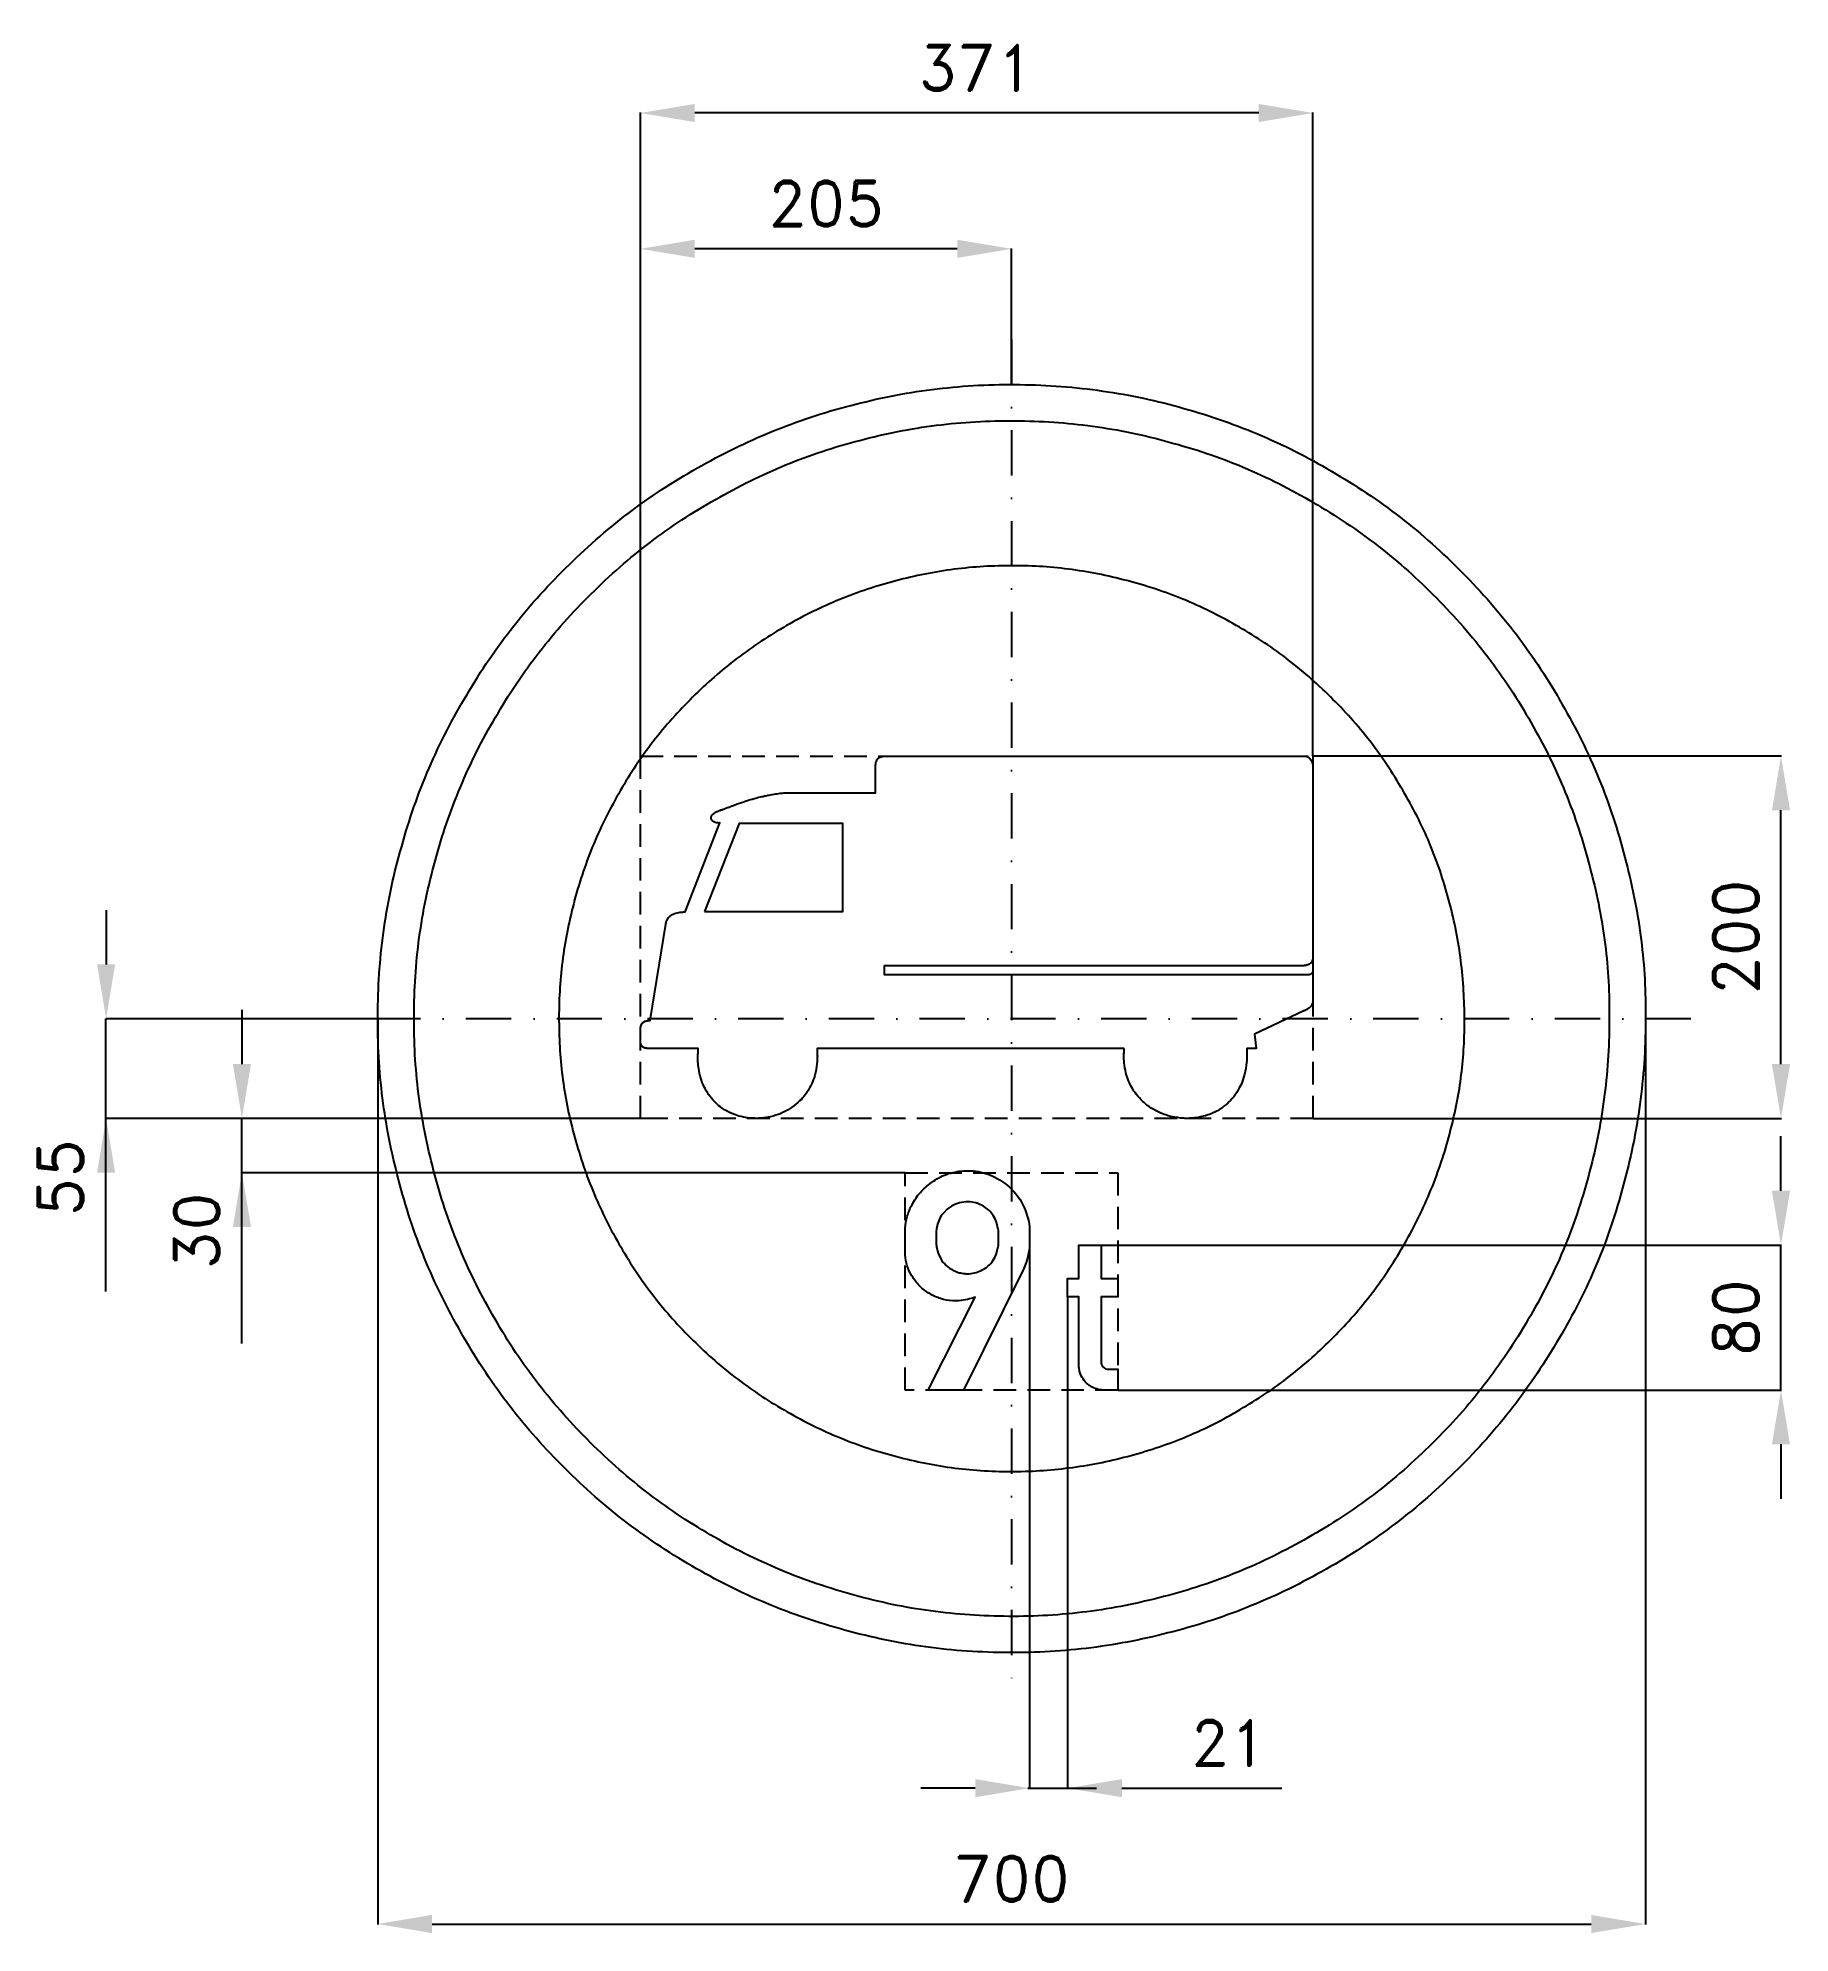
# Model space of a CAD drawing. Header units: millimetres. Extents: x -538 to 430, y -505 to 542.
import ezdxf

# ---------------------------------------------------------------- set-up
doc = ezdxf.new("R2010")
doc.units = ezdxf.units.MM
doc.header["$LTSCALE"] = 5
doc.linetypes.add('ČERCHOVANÁX2', pattern=[2, 1, -0.5, 0, -0.5])
doc.linetypes.add('ČÁRKOVANÁX2', pattern=[1.5, 1, -0.5])
doc.layers.add('Kóty', color=2, linetype='Continuous')
doc.layers.add('Značka', color=7, linetype='Continuous')
doc.styles.get("Standard").update_dxf_attribs({"font": 'romand.shx', "height": 25})
doc.dimstyles.get("Standard").update_dxf_attribs({"dimtxt": 25, "dimasz": 30, "dimexe": 0.18, "dimexo": 0.0625, "dimgap": 12.5, "dimtad": 1, "dimdec": 0, "dimzin": 0, "dimdsep": 46, "dimtxsty": 'Standard', "dimcen": 0.09, "dimadec": 0, "dimazin": 0, "dimtfac": 1, "dimtdec": 0, "dimtofl": 0, "dimtmove": 0, "dimatfit": 3, "dimfxl": 1, "dimtolj": 1, "dimtzin": 0, "dimarcsym": 0})

msp = doc.modelspace()

# ---------------------------------------------------------------- texts
at = {"layer": 'Kóty', "char_height": 25, "attachment_point": 5, "rotation": 90}
for s, insert in [('\\A1;55', (-525.2, -87.7)), ('\\A1;30', (-450, -117.1))]:
    msp.add_mtext(s, dxfattribs=dict(at, insert=insert))

# ---------------------------------------------------------------- blocks, each defined once
blk = doc.blocks.new('*D1')
at = {"layer": 'Defpoints', "color": 0, "transparency": 16777216}
for p in [(-350, 0), (350, -1), (350, -499.8)]:
    blk.add_point(p, dxfattribs=at)
at = {"layer": 'Kóty', "color": 0, "lineweight": -2, "transparency": 16777216}
for p, q in [((-350, -0.1), (-350, -500)), ((350, -1.1), (350, -500)), ((-320, -499.8), (320, -499.8))]:
    blk.add_line(p, q, dxfattribs=at)
at = {"layer": 'Kóty', "color": 0, "transparency": 16777216}
for points in [[(-320, -494.8), (-320, -504.8), (-350, -499.8)], [(320, -494.8), (320, -504.8), (350, -499.8)]]:
    blk.add_solid(points, dxfattribs=at)
at = {"layer": 'Kóty', "color": 0, "transparency": 16777216, "insert": (0, -474.8), "char_height": 25, "attachment_point": 5}
blk.add_mtext('\\A1;700', dxfattribs=at)
blk = doc.blocks.new('*D3')
at = {"layer": 'Defpoints', "color": 0, "transparency": 16777216}
for p in [(-205, 425.1), (0, 350.1), (-205, 145)]:
    blk.add_point(p, dxfattribs=at)
at = {"layer": 'Kóty', "color": 0, "lineweight": -2, "transparency": 16777216}
for p, q in [((-205, 145.1), (-205, 425.3)), ((-30, 425.1), (-175, 425.1)), ((0, 350.2), (0, 425.3))]:
    blk.add_line(p, q, dxfattribs=at)
at = {"layer": 'Kóty', "color": 0, "transparency": 16777216}
for points in [[(-175, 430.1), (-175, 420.1), (-205, 425.1)], [(-30, 430.1), (-30, 420.1), (0, 425.1)]]:
    blk.add_solid(points, dxfattribs=at)
at = {"layer": 'Kóty', "color": 0, "transparency": 16777216, "insert": (-102.5, 450.1), "char_height": 25, "attachment_point": 5}
blk.add_mtext('\\A1;205', dxfattribs=at)
blk = doc.blocks.new('*D4')
at = {"layer": 'Defpoints', "color": 0, "transparency": 16777216}
for p in [(-205, 500.1), (-205, 145), (166.4, 145)]:
    blk.add_point(p, dxfattribs=at)
at = {"layer": 'Kóty', "color": 0, "lineweight": -2, "transparency": 16777216}
for p, q in [((-205, 145.1), (-205, 500.3)), ((136.4, 500.1), (-175, 500.1)), ((166.4, 145.1), (166.4, 500.3))]:
    blk.add_line(p, q, dxfattribs=at)
at = {"layer": 'Kóty', "color": 0, "transparency": 16777216}
for points in [[(-175, 505.1), (-175, 495.1), (-205, 500.1)], [(136.4, 505.1), (136.4, 495.1), (166.4, 500.1)]]:
    blk.add_solid(points, dxfattribs=at)
at = {"layer": 'Kóty', "color": 0, "transparency": 16777216, "insert": (-19.3, 525.1), "char_height": 25, "attachment_point": 5}
blk.add_mtext('\\A1;371', dxfattribs=at)
blk = doc.blocks.new('*D5')
at = {"layer": 'Defpoints', "color": 0, "transparency": 16777216}
for p in [(166.4, 145.1), (424.8, 145.1), (166.4, -55)]:
    blk.add_point(p, dxfattribs=at)
at = {"layer": 'Kóty', "color": 0, "lineweight": -2, "transparency": 16777216}
for p, q in [((166.5, 145.1), (425, 145.1)), ((424.8, -25), (424.8, 115.1)), ((166.5, -55), (425, -55))]:
    blk.add_line(p, q, dxfattribs=at)
at = {"layer": 'Kóty', "color": 0, "transparency": 16777216}
for points in [[(419.8, 115.1), (429.8, 115.1), (424.8, 145.1)], [(419.8, -25), (429.8, -25), (424.8, -55)]]:
    blk.add_solid(points, dxfattribs=at)
at = {"layer": 'Kóty', "color": 0, "transparency": 16777216, "insert": (399.8, 45), "char_height": 25, "attachment_point": 5, "rotation": 90}
blk.add_mtext('\\A1;200', dxfattribs=at)
blk = doc.blocks.new('*D6')
at = {"layer": 'Defpoints', "color": 0, "transparency": 16777216}
for p in [(9.9, -121.5), (30.9, -153.5), (30.9, -424.8)]:
    blk.add_point(p, dxfattribs=at)
at = {"layer": 'Kóty', "color": 0, "lineweight": -2, "transparency": 16777216}
for p, q in [((9.9, -121.5), (9.9, -425)), ((30.9, -153.5), (30.9, -425)), ((-20.1, -424.8), (-50.1, -424.8)), ((60.9, -424.8), (149.2, -424.8))]:
    blk.add_line(p, q, dxfattribs=at)
at = {"layer": 'Kóty', "color": 0, "transparency": 16777216}
for points in [[(-20.1, -419.8), (-20.1, -429.8), (9.9, -424.8)], [(60.9, -419.8), (60.9, -429.8), (30.9, -424.8)]]:
    blk.add_solid(points, dxfattribs=at)
at = {"layer": 'Kóty', "color": 0, "transparency": 16777216, "insert": (120.1, -399.8), "char_height": 25, "attachment_point": 5}
blk.add_mtext('\\A1;21', dxfattribs=at)
blk = doc.blocks.new('*D7')
at = {"layer": 'Defpoints', "color": 0, "transparency": 16777216}
for p in [(49.4, -125), (424.8, -125), (58.7, -205)]:
    blk.add_point(p, dxfattribs=at)
at = {"layer": 'Kóty', "color": 0, "lineweight": -2, "transparency": 16777216}
for p, q in [((424.8, -95), (424.8, -65)), ((49.4, -125), (425, -125)), ((58.8, -205), (425, -205)), ((424.8, -235), (424.8, -265))]:
    blk.add_line(p, q, dxfattribs=at)
at = {"layer": 'Kóty', "color": 0, "transparency": 16777216}
for points in [[(419.8, -95), (429.8, -95), (424.8, -125)], [(419.8, -235), (429.8, -235), (424.8, -205)]]:
    blk.add_solid(points, dxfattribs=at)
at = {"layer": 'Kóty', "color": 0, "transparency": 16777216, "insert": (399.8, -165), "char_height": 25, "attachment_point": 5, "rotation": 90}
blk.add_mtext('\\A1;80', dxfattribs=at)

# ---------------------------------------------------------------- dimensions: what is measured, and where the dimension line sits
at = {"layer": 'Kóty'}
for base, p1, p2, picture, middle in [((-205, 500.1), (166.4, 145), (-205, 145), '*D4', (-19.3, 525.1)), ((-205, 425.1), (0, 350.1), (-205, 145), '*D3', (-102.5, 450.1)), ((350, -499.8), (-350, 0), (350, -1), '*D1', (0, -474.8)), ((30.9, -424.8), (9.9, -121.5), (30.9, -153.5), '*D6', (120.1, -399.8))]:
    dim = msp.add_linear_dim(base=base, p1=p1, p2=p2, dimstyle='Standard', dxfattribs=at)
    dim.commit()
    dim.dimension.update_dxf_attribs({"geometry": picture, "text_midpoint": middle})
for base, p1, p2, picture, middle in [((424.8, 145.1), (166.4, -55), (166.4, 145.1), '*D5', (399.8, 45)), ((424.8, -125), (58.7, -205), (49.4, -125), '*D7', (399.8, -165))]:
    dim = msp.add_linear_dim(base=base, p1=p1, p2=p2, angle=90, dimstyle='Standard', dxfattribs=at)
    dim.commit()
    dim.dimension.update_dxf_attribs({"geometry": picture, "text_midpoint": middle})

# ---------------------------------------------------------------- linework, layer by layer
at = {"layer": 'Kóty'}
for p, q in [((-500, 60), (-500, 30)), ((-350, 0), (-500.2, 0)), ((-425, 5), (-425, -25)), ((-200, -55), (-500.2, -55)), ((-500.2, -150.5), (-500.2, -55)), ((424.8, -94.9), (424.8, -64.9)), ((-58.7, -85), (-425.2, -85)), ((-425, -179.3), (-425, -85)), ((424.8, -234.9), (424.8, -264.9)), ((8.9, -424.8), (46.8, -424.8))]:
    msp.add_line(p, q, dxfattribs=at)
for points in [[(-500.2, -55), (-500.2, 0)], [(-425, -85), (-425, -55)], [(424.8, -204.9), (424.8, -124.9)]]:
    msp.add_lwpolyline(points, dxfattribs=at)
for points in [[(-505, 30), (-495, 30), (-500, 0)], [(-430, -25), (-420, -25), (-425, -55)], [(-505, -85), (-495, -85), (-500, -55)], [(-430, -115), (-420, -115), (-425, -85)]]:
    msp.add_solid(points, dxfattribs=at)
at = {"layer": 'Značka', "color": 6, "linetype": 'ČERCHOVANÁX2', "lineweight": 25, "ltscale": 5}
for p, q in [((0, 375), (0, -375)), ((375, 0), (-375, 0))]:
    msp.add_line(p, q, dxfattribs=at)
at = {"layer": 'Značka', "color": 5}
for points in [[(350, 0.1), (350, -2.2), (350, -4.5, -0.032168), (346.5, -50.1, -0.035723), (336.9, -94.9, -0.036667), (321.9, -138.1, -0.034754), (300.8, -178.8, -0.034039), (275, -216.7, -0.034453), (244.3, -250.6, -0.03456), (209.6, -280.4, -0.034426), (171.1, -305.3, -0.034389), (129.8, -325.1, -0.034418), (86.2, -339.1, -0.034424), (41.2, -347.6, -0.034417), (-4.5, -349.9, -0.034416), (-50.2, -346.4, -0.034417), (-95, -336.7, -0.034417), (-138.2, -321.6, -0.034417), (-178.9, -300.7, -0.034417), (-216.7, -274.9, -0.034417), (-250.7, -244.1, -0.034417), (-280.5, -209.4, -0.034417), (-305.3, -170.9, -0.034417), (-325.2, -129.6, -0.034417), (-339.2, -86, -0.034417), (-347.7, -41, -0.034417), (-349.9, 4.7, -0.034417), (-346.5, 50.4, -0.034417), (-336.8, 95.1, -0.034417), (-321.7, 138.3, -0.034417), (-300.7, 179.1, -0.034417), (-274.9, 216.9, -0.034416), (-244.2, 250.8, -0.034418), (-209.5, 280.7, -0.034417), (-171, 305.5, -0.034415), (-129.7, 325.3, -0.034415), (-86.1, 339.3, -0.034415), (-41.1, 347.8, -0.034416), (4.6, 350.1, -0.034417), (50.3, 346.6, -0.034417), (95.1, 337, -0.034417), (138.3, 321.8, -0.034417), (179, 300.9, -0.034417), (216.8, 275.1, -0.034407), (250.8, 244.3, -0.034414), (280.6, 209.6, -0.034488), (305.4, 171.1, -0.034419), (325.3, 129.9, -0.034077), (339.3, 86.3, -0.03279), (347.6, 43.5, -0.034265), (350, 0.1)], [(62.2, -16.5), (-107.4, -16.5), (-107.4, -16.5), (-107.4, -16.6), (-107.4, -17.1), (-107.3, -17.5), (-107.3, -18), (-107.3, -18.4), (-107.3, -18.8), (-107.3, -19.3), (-107.3, -19.6), (-107.3, -20), (-107.3, -20.3), (-107.2, -20.7), (-107.2, -20.8), (-107.2, -20.9), (-107.3, -21.1), (-107.3, -21.3), (-107.3, -21.8), (-107.3, -22.3), (-107.3, -23.6), (-107.5, -24.8), (-107.7, -26.4), (-107.9, -28.1), (-108.3, -29.7), (-108.7, -31.3), (-109.1, -32.6), (-109.6, -33.8), (-110.2, -35.3), (-110.9, -36.8), (-111.6, -38.2), (-112.4, -39.6), (-113.1, -40.7), (-113.9, -41.8), (-114.7, -42.9), (-115.6, -43.9), (-116.3, -44.7), (-117.1, -45.4), (-118.1, -46.3), (-119.1, -47.2), (-120.3, -48.1), (-121.5, -49), (-122.6, -49.7), (-123.7, -50.4), (-124.8, -51), (-125.9, -51.6), (-126.9, -52), (-127.8, -52.4), (-129, -52.8), (-130.2, -53.3), (-131.7, -53.7), (-133.1, -54.1), (-134.4, -54.4), (-135.6, -54.6, -0.009438), (-136.8, -54.7, -0.009621), (-138.1, -54.9, -0.007996), (-139.1, -54.9, -0.008405), (-140.1, -55, -0.009589), (-141.4, -55, -0.007071), (-142.7, -54.9, -0.008649), (-144.2, -54.9, -0.012036), (-145.7, -54.7, -0.011057), (-146.9, -54.5), (-148.1, -54.3), (-149.3, -54), (-150.6, -53.7), (-151.5, -53.4), (-152.5, -53.1), (-153.6, -52.7), (-154.8, -52.2), (-156.2, -51.5), (-157.5, -50.8), (-158.6, -50.2), (-159.7, -49.5), (-160.7, -48.7), (-161.7, -48), (-162.5, -47.3), (-163.2, -46.6), (-164.1, -45.7), (-165, -44.8), (-165.8, -43.8), (-166.7, -42.7), (-167.3, -41.8), (-168, -40.8), (-168.6, -39.8), (-169.1, -38.9), (-169.5, -38), (-169.9, -37.2), (-170.4, -36.2), (-170.8, -35.1), (-171.4, -33.4), (-171.9, -31.7), (-172.3, -30.3), (-172.6, -28.9), (-172.8, -27.4), (-173, -25.9), (-173.1, -24.8), (-173.2, -23.6), (-173.2, -22.1), (-173.2, -20.6), (-173.2, -20.1), (-173.2, -19.6), (-173.1, -19.2), (-173.1, -18.8), (-173.1, -18.4), (-173.1, -18), (-173.1, -17.7), (-173, -17.4), (-173, -17), (-173, -16.6), (-173, -16.5), (-173, -16.5), (-199, -16.5), (-199, -16.5), (-199, -16.5), (-199.1, -16.5), (-199.1, -16.5), (-199.1, -16.5), (-199.2, -16.5), (-199.2, -16.5), (-199.2, -16.5), (-199.3, -16.5), (-199.3, -16.5), (-199.3, -16.5), (-199.4, -16.5), (-199.7, -16.5), (-200, -16.5), (-200.2, -16.5), (-200.4, -16.5), (-200.7, -16.4), (-200.9, -16.4), (-201.1, -16.4), (-201.2, -16.4), (-201.5, -16.3), (-201.7, -16.3), (-201.9, -16.3), (-202, -16.2), (-202.2, -16.2), (-202.3, -16.2), (-202.4, -16.1), (-202.6, -16.1), (-202.7, -16), (-202.8, -16), (-202.9, -16), (-203, -15.9), (-203.1, -15.8), (-203.2, -15.8), (-203.3, -15.8), (-203.4, -15.7), (-203.5, -15.7), (-203.5, -15.6), (-203.6, -15.6), (-203.6, -15.5), (-203.7, -15.5), (-203.8, -15.4), (-203.8, -15.4), (-203.9, -15.3), (-204, -15.2), (-204.1, -15.2), (-204.1, -15.1), (-204.2, -15.1), (-204.2, -15), (-204.2, -15), (-204.3, -14.9), (-204.3, -14.8), (-204.4, -14.7), (-204.5, -14.7), (-204.5, -14.6), (-204.5, -14.5), (-204.6, -14.4), (-204.6, -14.4), (-204.6, -14.3), (-204.7, -14.2), (-204.7, -14.2), (-204.7, -14.1), (-204.8, -14), (-204.8, -13.9), (-204.8, -13.8), (-204.8, -13.8), (-204.8, -13.7), (-204.9, -13.6), (-204.9, -13.6), (-204.9, -13.5), (-204.9, -13.4), (-204.9, -13.3), (-204.9, -13.2), (-205, -13.1), (-205, -13), (-205, -12.9), (-205, -12.8), (-205, -12.8), (-205, -12.7), (-205, -12.6), (-205, -12.5), (-205, -12.4), (-205, -12.4), (-205, -12.4), (-205, -12.3), (-205, -12.3), (-205, -12.3), (-205, -12.2), (-205, -12.2), (-205, -12.2), (-205, -12.2), (-205, -12.1), (-205, -12.1), (-205, -12), (-205, -11.8), (-205, -11.6), (-205, -11.2), (-205, -10.7), (-205, -10.2), (-205, -9.6), (-205, -9), (-205, -8.4), (-205, -7.9), (-205, -7.5), (-205, -6.9), (-205, -6.3), (-205, -6), (-205, -5.8), (-205, -5.6), (-205, -5.4), (-205, -5.2), (-204.9, -5), (-204.9, -4.8), (-204.9, -4.6), (-204.8, -4.4), (-204.8, -4.2), (-204.8, -4.1), (-204.7, -4), (-204.7, -3.8), (-204.6, -3.7), (-204.6, -3.6), (-204.6, -3.5), (-204.5, -3.4), (-204.5, -3.3), (-204.4, -3.2), (-204.4, -3.1), (-204.3, -3), (-204.2, -2.9), (-204.2, -2.8), (-204.1, -2.7), (-204.1, -2.6), (-204, -2.5), (-204, -2.5), (-203.9, -2.4), (-203.8, -2.3), (-203.7, -2.2), (-203.7, -2.1), (-203.6, -2.1), (-203.5, -2), (-203.4, -1.9), (-203.3, -1.9), (-203.2, -1.8), (-203.1, -1.8), (-203.1, -1.7), (-203, -1.7), (-202.9, -1.6), (-202.8, -1.5), (-202.6, -1.5), (-202.5, -1.4), (-202.4, -1.4), (-202.3, -1.4), (-202.2, -1.3), (-202.1, -1.3), (-202, -1.3), (-201.9, -1.2), (-201.8, -1.2), (-201.7, -1.2), (-201.6, -1.2), (-201.6, -1.1), (-201.5, -1.1), (-201.4, -1.1), (-201.3, -1.1), (-201.3, -1.1), (-201.2, -1.1), (-201.2, -1.1), (-201.1, -1.1), (-200.9, -1), (-200.8, -1), (-200.7, -1), (-200.6, -1), (-200.5, -1), (-200.4, -1), (-200.3, -1), (-200.2, -1), (-200.1, -1, -0.002176), (-200, -1), (-199.9, -1), (-199.9, -1), (-199.8, -1), (-199.8, -1), (-199.8, -1), (-199.7, -1), (-199.7, -1), (-199.7, -1), (-199.6, -1), (-199.6, -1), (-199.6, -1), (-199.6, -1), (-191, 52.2), (-191, 52.2), (-191, 52.2), (-191, 52.2), (-191, 52.2), (-191, 52.3), (-191, 52.3), (-191, 52.4), (-190.9, 52.5), (-190.9, 52.6), (-190.9, 52.7), (-190.9, 52.8), (-190.8, 52.8), (-190.8, 52.9), (-190.8, 53), (-190.8, 53), (-190.8, 53.1), (-190.8, 53.1), (-190.8, 53.1), (-190.7, 53.2), (-190.7, 53.3), (-190.7, 53.5), (-190.5, 53.8), (-190.4, 54.1), (-190.2, 54.5), (-190.1, 54.9), (-189.8, 55.2), (-189.6, 55.6), (-189.4, 55.9), (-189.2, 56.1), (-188.9, 56.4), (-188.6, 56.7), (-188.6, 56.7), (-188.5, 56.8), (-188.5, 56.8), (-188.5, 56.8), (-188.5, 56.8), (-188.5, 56.8), (-188.5, 56.8), (-188.5, 56.8), (-188.5, 56.8), (-188.5, 56.8), (-188.5, 56.8), (-188.5, 56.9), (-188.4, 56.9), (-188.4, 56.9), (-188.3, 56.9), (-188.2, 57), (-188.1, 57.1), (-187.9, 57.3), (-187.4, 57.5), (-186.9, 57.8), (-186.2, 58.1), (-185.4, 58.3), (-184.6, 58.5), (-183.8, 58.7), (-183.2, 58.8), (-182.6, 58.8), (-181.9, 58.9, -0.007138), (-181.3, 58.9), (-181.2, 59), (-181.1, 59), (-181.1, 59), (-181.1, 59), (-181, 59), (-181, 59), (-181, 59), (-180.9, 59), (-180.8, 59), (-180.7, 59), (-180.7, 59), (-180.6, 59), (-180.5, 59), (-180.5, 59), (-180.4, 59), (-180.3, 59), (-180.3, 59), (-180.3, 59), (-161.1, 108.1), (-161.1, 108.1), (-161.1, 108.1), (-161.2, 108.1), (-161.2, 108.1), (-161.3, 108.1), (-161.3, 108.1), (-161.3, 108.1), (-161.4, 108), (-161.4, 108), (-161.5, 108), (-161.5, 108), (-161.5, 108), (-161.8, 108), (-162.1, 108.1), (-162.3, 108.1), (-162.5, 108.1), (-162.7, 108.1), (-162.9, 108.2), (-163.1, 108.2), (-163.3, 108.3), (-163.5, 108.3), (-163.7, 108.4), (-163.8, 108.5), (-164, 108.5), (-164.2, 108.6), (-164.3, 108.7), (-164.5, 108.7), (-164.6, 108.8), (-164.7, 108.9), (-164.8, 108.9), (-164.9, 109), (-165, 109.1), (-165.1, 109.2), (-165.2, 109.3), (-165.3, 109.4), (-165.4, 109.4), (-165.4, 109.5), (-165.5, 109.6), (-165.5, 109.6), (-165.6, 109.7), (-165.6, 109.8), (-165.7, 109.9), (-165.8, 110), (-165.8, 110.1), (-165.8, 110.1), (-165.9, 110.2), (-165.9, 110.3), (-165.9, 110.4), (-166, 110.5), (-166, 110.5), (-166, 110.6), (-166, 110.7), (-166, 110.8), (-166, 111), (-166, 111.1), (-166, 111.1), (-166, 111.2), (-166, 111.3), (-166, 111.4), (-165.9, 111.5), (-165.9, 111.6), (-165.9, 111.7), (-165.8, 111.8), (-165.8, 111.9), (-165.7, 112), (-165.7, 112.1), (-165.6, 112.2), (-165.5, 112.3), (-165.5, 112.4), (-165.4, 112.5), (-165.3, 112.6), (-165.3, 112.6), (-165.1, 112.8), (-165, 112.9), (-164.9, 113), (-164.8, 113.1), (-164.7, 113.2), (-164.6, 113.3), (-164.5, 113.4), (-164.3, 113.4), (-164.2, 113.5), (-164.1, 113.6), (-163.8, 113.8), (-163.5, 114), (-163.3, 114.1), (-163.1, 114.2), (-162.8, 114.4), (-162.6, 114.5), (-162.3, 114.6), (-162.2, 114.6), (-161.9, 114.7), (-161.6, 114.8), (-161.5, 114.9), (-161.5, 114.9), (-161.4, 114.9), (-161.3, 115), (-161.2, 115), (-161.2, 115), (-161.1, 115), (-161, 115), (-161, 115.1), (-160.9, 115.1), (-160.8, 115.1), (-160.8, 115.1), (-160.7, 115.2), (-160.7, 115.2), (-160.6, 115.2), (-160.5, 115.2), (-160.5, 115.2), (-160.5, 115.3), (-160.4, 115.3), (-160.3, 115.3), (-160.2, 115.3), (-160, 115.4), (-159.9, 115.4), (-159.8, 115.5), (-159.7, 115.5), (-159.5, 115.6), (-159.4, 115.6), (-159.3, 115.7), (-159.2, 115.7), (-159.1, 115.8), (-158.6, 115.9), (-158.1, 116.1), (-157.8, 116.3), (-157.4, 116.4), (-157, 116.6), (-156.6, 116.7), (-156.3, 116.8), (-156, 116.9), (-155.6, 117.1), (-155.2, 117.2), (-154.4, 117.5), (-153.6, 117.8), (-152.9, 118.1), (-152.2, 118.3), (-151.6, 118.6), (-150.9, 118.8), (-150.4, 119), (-149.8, 119.2), (-149.2, 119.4), (-148.5, 119.6), (-147.5, 120), (-146.6, 120.3), (-145.8, 120.5), (-145, 120.8), (-144.1, 121), (-143.3, 121.3), (-142.7, 121.5), (-142, 121.6), (-141.2, 121.8), (-140.4, 122.1), (-139.5, 122.3), (-138.7, 122.5), (-138, 122.7), (-137.2, 122.8), (-136.5, 123), (-135.8, 123.1), (-135.2, 123.3), (-134.6, 123.4), (-133.9, 123.5), (-133.1, 123.6), (-132.2, 123.8), (-131.2, 124), (-130.3, 124.1), (-129.5, 124.2), (-128.7, 124.3), (-127.8, 124.5), (-127.2, 124.5), (-126.5, 124.6), (-125.8, 124.7, -0.005172), (-125.1, 124.7), (-125, 124.7), (-124.9, 124.7), (-124.8, 124.7), (-124.8, 124.7), (-124.8, 124.7), (-124.7, 124.7), (-124.6, 124.7), (-124.5, 124.7), (-124.3, 124.8), (-124.2, 124.8), (-124, 124.8), (-123.9, 124.8), (-123.8, 124.8), (-123.7, 124.8), (-123.5, 124.8), (-123.4, 124.8), (-123.4, 124.8), (-123.3, 124.8), (-75.2, 124.8), (-75.2, 138.7), (-75.2, 138.8), (-75.2, 138.8), (-75.2, 138.8), (-75.1, 138.9), (-75.1, 138.9), (-75.1, 139), (-75.1, 139), (-75.1, 139), (-75.1, 139.1), (-75.1, 139.1), (-75.1, 139.2), (-75.1, 139.2), (-75.1, 139.5), (-75.1, 139.8), (-75.1, 140.1), (-75.1, 140.3), (-75, 140.5), (-75, 140.8), (-75, 141), (-74.9, 141.2), (-74.9, 141.4), (-74.8, 141.7), (-74.8, 141.8), (-74.7, 142), (-74.7, 142.1), (-74.6, 142.3), (-74.6, 142.4), (-74.5, 142.5), (-74.5, 142.6), (-74.4, 142.7), (-74.4, 142.9), (-74.3, 143), (-74.2, 143.1), (-74.2, 143.2), (-74.1, 143.3), (-74, 143.4), (-74, 143.5), (-73.9, 143.5), (-73.8, 143.6), (-73.8, 143.7), (-73.7, 143.7), (-73.6, 143.8), (-73.5, 143.9), (-73.4, 144), (-73.4, 144), (-73.3, 144.1), (-73.2, 144.2), (-73.1, 144.2), (-73, 144.3), (-73, 144.3), (-72.9, 144.3), (-72.8, 144.4), (-72.6, 144.5), (-72.5, 144.5), (-72.3, 144.6), (-72.2, 144.6), (-72.1, 144.7), (-72, 144.7), (-71.8, 144.7), (-71.7, 144.7), (-71.6, 144.8), (-71.5, 144.8), (-71.3, 144.8), (-71.2, 144.9), (-71.1, 144.9), (-71, 144.9), (-70.9, 144.9), (-70.8, 144.9), (-70.7, 144.9), (-70.6, 144.9), (-70.5, 144.9), (-70.4, 145), (-70.2, 145), (-70, 145), (-69.8, 145, -0.002918), (-69.6, 145, -0.002528), (-69.5, 145), (-69.3, 145), (-69.1, 145), (-69, 145), (-68.9, 145), (-68.7, 145), (-68.7, 145), (-68.7, 145), (161.5, 145), (161.7, 145), (161.8, 145, -0.050335), (162.6, 144.9, -0.05524), (163.4, 144.6), (164.1, 144.2), (164.6, 143.7), (165.2, 143), (165.6, 142.3), (165.9, 141.5), (166.2, 140.8), (166.3, 140), (166.4, 139.2), (166.4, 139), (166.4, 138.9), (166.4, 138.9), (166.4, 137.3), (166.4, 135.8), (166.4, 132.7), (166.4, 129.5), (166.4, 121.8), (166.4, 114), (166.4, 103.6), (166.4, 93.2), (166.4, 82.8), (166.4, 72.4), (166.4, 64.1), (166.4, 55.7), (166.4, 46.9), (166.4, 38.1), (166.4, 36.5), (166.4, 34.9), (166.4, 34.9), (166.4, 34.9), (166.4, 34.8), (166.4, 34.7), (166.4, 34.6), (166.4, 34.4), (166.4, 34.2), (166.4, 34), (166.4, 33.8), (166.4, 33.5), (166.3, 33.4), (166.3, 33.2), (166.3, 33), (166.2, 32.8), (166.2, 32.6), (166.2, 32.5), (166.1, 32.4), (166.1, 32.2), (166, 32.1), (166, 32), (165.9, 31.9), (165.9, 31.8), (165.9, 31.7), (165.8, 31.6), (165.7, 31.5), (165.7, 31.4), (165.6, 31.3), (165.5, 31.2), (165.4, 31.1), (165.4, 31), (165.3, 30.9), (165.2, 30.8), (165.2, 30.7), (165.1, 30.7), (164.9, 30.6), (164.8, 30.5), (164.7, 30.4), (164.6, 30.3), (164.5, 30.2), (164.4, 30.2), (164.3, 30.1), (164.2, 30.1), (164.1, 30), (164, 30), (163.8, 29.9), (163.6, 29.8), (163.4, 29.8), (163.3, 29.7), (163.1, 29.7), (163, 29.6), (162.8, 29.6), (162.7, 29.6), (162.6, 29.5), (162.4, 29.5), (162.1, 29.4), (161.8, 29.4), (161.5, 29.4), (161.3, 29.3), (161, 29.3), (160.8, 29.3), (160.5, 29.3), (160.3, 29.3, -0.003645), (160.1, 29.3), (159.8, 29.3), (159.7, 29.3), (159.7, 29.3), (159.6, 29.3), (159.6, 29.3), (159.5, 29.3), (159.5, 29.3), (159.4, 29.3), (159.4, 29.3), (159.3, 29.3), (159.3, 29.3), (159.3, 29.3), (159.3, 29.3), (-70.3, 29.3), (-70.3, 24.4), (160.4, 24.4), (162.1, 24.4), (162.1, 24.4), (162.1, 24.4), (162.2, 24.4), (162.4, 24.4), (162.5, 24.4), (162.7, 24.4), (162.8, 24.4, 0.003091), (162.9, 24.4), (163.1, 24.4), (163.2, 24.4), (163.3, 24.4), (163.4, 24.4), (163.6, 24.4), (163.8, 24.4), (163.9, 24.4), (164, 24.5), (164.1, 24.5), (164.2, 24.5), (164.3, 24.5), (164.4, 24.5), (164.6, 24.6), (164.7, 24.6), (164.8, 24.7), (164.9, 24.7), (165, 24.7), (165.2, 24.8), (165.2, 24.8), (165.3, 24.9), (165.4, 24.9), (165.5, 25), (165.6, 25), (165.7, 25.1), (165.8, 25.1), (165.8, 25.2), (165.9, 25.3), (166, 25.3), (166, 25.4), (166.1, 25.5), (166.2, 25.5), (166.2, 25.6), (166.3, 25.6), (166.3, 25.7), (166.3, 25.7), (166.3, 25.8), (166.4, 25.8), (166.4, 25.8), (166.4, 25.8), (166.4, 25.8), (166.4, 25.8), (166.4, 25.9), (166.4, 25.9), (166.4, 25.9), (166.4, 10.3), (166.4, 10.3), (166.4, 10.2), (166.4, 10.2), (166.4, 10.2), (166.4, 10.1), (166.4, 10.1), (166.4, 10.1), (166.4, 10.1), (166.4, 10), (166.4, 10), (166.4, 10), (166.4, 9.9), (166.4, 9.9), (166.4, 9.8), (166.4, 9.7), (166.4, 9.6), (166.4, 9.4), (166.3, 9.3), (166.3, 9.1), (166.3, 8.9), (166.2, 8.8), (166.2, 8.7), (166.2, 8.5), (166.1, 8.4), (166, 8.2), (166, 8), (165.9, 7.9), (165.8, 7.8), (165.8, 7.7), (165.7, 7.5), (165.7, 7.4), (165.6, 7.3), (165.5, 7.2), (165.4, 7.1), (165.3, 7), (165.2, 6.8), (165.1, 6.7), (165, 6.6), (164.9, 6.5), (164.8, 6.4), (164.7, 6.3), (164.6, 6.2), (164.4, 6.1), (164.3, 6), (164.2, 5.9), (164, 5.8), (163.9, 5.7), (163.8, 5.6), (163.7, 5.5), (163.5, 5.4), (163.4, 5.4), (163.3, 5.3), (163.2, 5.2), (163.1, 5.2), (162.9, 5.1), (162.7, 5), (162.5, 4.9), (162.4, 4.8), (162.2, 4.7), (162.1, 4.7), (162, 4.6), (161.8, 4.6), (161.7, 4.5), (161.6, 4.4), (161.5, 4.4), (161.5, 4.4), (161.5, 4.4), (161.5, 4.4), (161.5, 4.4), (161.5, 4.4), (161.4, 4.4), (161.4, 4.4), (161.4, 4.4), (161.4, 4.3), (161.3, 4.3), (161.3, 4.3), (161.3, 4.3), (161.3, 4.3), (134.1, -8.5), (135.1, -16.5), (129.8, -16.5), (129.8, -16.6), (129.8, -16.6), (129.8, -17.1), (129.8, -17.7), (129.8, -18.2), (129.8, -18.7), (129.8, -19.2), (129.9, -19.8), (129.9, -20.2), (129.9, -20.6), (129.9, -21), (129.9, -21.4), (129.9, -21.5), (129.8, -21.6), (129.8, -21.8), (129.8, -22.1), (129.8, -22.6), (129.8, -23.1), (129.7, -24.4), (129.5, -25.7), (129.3, -27.4), (129, -29.1), (128.6, -30.8), (128.1, -32.4), (127.7, -33.7), (127.2, -35), (126.5, -36.6), (125.7, -38.1), (124.9, -39.6), (124.1, -40.9), (123.4, -42), (122.6, -43.1), (121.7, -44.1), (120.8, -45.1), (120, -45.9), (119.3, -46.6), (118.2, -47.5), (117.2, -48.3), (116, -49.3), (114.7, -50.1), (113.6, -50.8), (112.5, -51.4), (111.3, -51.9), (110.2, -52.4), (109.2, -52.8), (108.3, -53.1), (107.1, -53.5), (105.8, -53.8), (104.3, -54.2), (102.8, -54.5), (101.6, -54.7, -0.009906), (100.3, -54.8, -0.009419), (99, -54.9, -0.009549), (97.8, -55, -0.007817), (96.8, -55, -0.008153), (95.7, -55, -0.009248), (94.5, -54.9), (93.2, -54.8), (91.7, -54.6, -0.011423), (90.2, -54.4), (88.9, -54.2), (87.7, -53.9), (86.4, -53.5), (85.2, -53.1), (84.2, -52.8), (83.3, -52.4), (82.1, -51.9), (80.9, -51.4), (79.5, -50.7), (78.2, -49.9), (77.1, -49.3), (76, -48.5), (74.9, -47.8), (73.9, -47), (73.2, -46.3), (72.4, -45.6), (71.5, -44.7), (70.6, -43.7), (69.7, -42.7), (68.8, -41.7), (68.2, -40.8), (67.5, -39.9), (66.9, -38.9), (66.4, -37.9), (65.9, -37.1), (65.5, -36.3), (65.1, -35.3), (64.6, -34.3), (64, -32.7), (63.5, -31.1), (63.1, -29.8), (62.8, -28.4), (62.5, -27.1), (62.3, -25.7), (62.2, -24.6), (62.1, -23.5), (62, -22.1), (62, -20.7), (62, -20.2), (62, -19.7), (62, -19.3), (62.1, -18.9), (62.1, -18.4), (62.1, -18), (62.1, -17.7), (62.1, -17.3), (62.2, -17), (62.2, -16.6), (62.2, -16.5), (62.2, -16.5)], [(-46, -205), (-20.2, -153.7), (-21.7, -154.2), (-23.2, -154.7, -0.03913), (-27.9, -155.6, -0.045942), (-32.7, -155.7, -0.066142), (-39.2, -154.5, -0.062037), (-45.3, -151.7, -0.06448), (-50.8, -147.5, -0.067494), (-55.1, -142, -0.060685), (-57.6, -136.4, -0.062874), (-58.7, -130.4), (-58.7, -129.7), (-58.7, -129), (-58.7, -117.4), (-58.7, -116.6), (-58.7, -115.7, -0.057664), (-57.6, -109, -0.056074), (-55, -102.7, -0.065538), (-50.4, -95.9, -0.061139), (-44.2, -90.4, -0.069365), (-35.9, -85.9, -0.074503), (-26.6, -84, -0.086606), (-15.7, -85, -0.085334), (-5.6, -89.6, -0.08014), (2.2, -96.5, -0.076167), (7.5, -105.5), (9.2, -110.7, -0.055012), (9.9, -116), (9.9, -116.7), (9.9, -117.5), (9.9, -125.5), (9.8, -126.1), (9.8, -126.8), (9.4, -129.5), (8.8, -132.2), (8.1, -134.6), (7.1, -137), (6.8, -137.8), (6.4, -138.7), (-26.6, -205), (-46, -205)], [(-7.2, -124.5), (-7.2, -117.4), (-7.3, -116.8), (-7.4, -116.3), (-8.4, -112.3, 0.065932), (-10.2, -108.6, 0.06562), (-12.6, -105.7, 0.058914), (-15.6, -103.5, 0.067227), (-19.7, -101.7, 0.069363), (-24.1, -101.1, 0.072186), (-28.8, -101.7, 0.068711), (-33.2, -103.5), (-35.6, -105.2), (-37.7, -107.3, 0.063416), (-39.9, -110.6, 0.065672), (-41.1, -114.3), (-41.4, -115.9), (-41.6, -117.5), (-41.6, -124.4), (-41.5, -125.3), (-41.4, -126.1), (-40.6, -129.5), (-39.1, -132.6, 0.074995), (-36.1, -136.2, 0.072353), (-32.2, -138.9, 0.044065), (-29.6, -140, 0.043726), (-26.8, -140.6), (-25.7, -140.7, 0.017917), (-24.4, -140.8, 0.057592), (-20.5, -140.3, 0.060872), (-16.8, -139, 0.069268), (-13.1, -136.6, 0.070564), (-10.2, -133.3, 0.064074), (-8.3, -129.6), (-7.4, -125.7), (-7.3, -125.1), (-7.2, -124.5)], [(58.6, -205), (50.9, -205), (50.3, -205), (49.7, -204.9, -0.063521), (46.1, -204.1, -0.071657), (42.9, -202.4, -0.079317), (40, -199.7, -0.071846), (38, -196.2), (37.4, -194.5), (37.2, -192.8), (37.1, -192.4), (37.1, -191.9), (37.1, -153.5), (30.9, -153.5), (30.9, -143.4), (37.1, -143.4), (37.1, -125), (49.4, -125), (49.4, -143.4), (58.7, -143.4), (58.7, -153.5), (49.4, -153.5), (49.4, -189.4), (49.4, -189.7), (49.4, -189.9), (49.7, -190.9), (50.2, -191.9), (51.2, -192.9, 0.119858), (52.5, -193.4), (52.7, -193.4), (53, -193.5), (58.6, -193.5), (58.6, -205)]]:
    msp.add_lwpolyline(points, format="xyb", dxfattribs=at)
at = {"layer": 'Značka', "color": 1}
for points in [[(330, 0.1), (330, -2), (330, -4.2, -0.032166), (326.7, -47.2, -0.035722), (317.7, -89.5, -0.036665), (303.5, -130.2, -0.034754), (283.7, -168.6, -0.034039), (259.3, -204.3, -0.034453), (230.3, -236.3, -0.03456), (197.6, -264.4, -0.034426), (161.3, -287.8, -0.034389), (122.4, -306.5, -0.034418), (81.3, -319.7, -0.034424), (38.9, -327.7, -0.034417), (-4.3, -329.9, -0.034416), (-47.3, -326.6, -0.034417), (-89.5, -317.5, -0.034417), (-130.3, -303.2, -0.034416), (-168.7, -283.5, -0.034417), (-204.3, -259.1, -0.034417), (-236.3, -230.2, -0.034417), (-264.5, -197.4, -0.034417), (-287.9, -161.1, -0.034417), (-306.6, -122.2, -0.034417), (-319.8, -81.1, -0.034417), (-327.8, -38.7, -0.034417), (-329.9, 4.4, -0.034417), (-326.7, 47.5, -0.034417), (-317.6, 89.7, -0.034417), (-303.3, 130.4, -0.034416), (-283.6, 168.8, -0.034417), (-259.2, 204.5, -0.034418), (-230.2, 236.5, -0.034417), (-197.5, 264.6, -0.034415), (-161.2, 288, -0.034416), (-122.3, 306.8, -0.034417), (-81.2, 320, -0.034418), (-38.8, 328, -0.034417), (4.4, 330.1, -0.034417), (47.4, 326.8, -0.034417), (89.6, 317.7, -0.034415), (130.4, 303.5, -0.034416), (168.8, 283.7, -0.034418), (204.4, 259.4, -0.034406), (236.4, 230.4, -0.034413), (264.6, 197.6, -0.034487), (288, 161.4, -0.034418), (306.7, 122.5, -0.034077), (319.9, 81.3, -0.032792), (327.7, 41, -0.034265), (330, 0.1)], [(250, 0.1), (250, 1.8), (250, 3.4, 0.032169), (247.5, 36, 0.035722), (240.7, 68, 0.036667), (229.9, 98.9, 0.034753), (214.9, 127.9, 0.03404), (196.5, 155, 0.034453), (174.5, 179.2, 0.034563), (149.7, 200.5, 0.034428), (122.2, 218.2, 0.03439), (92.7, 232.4, 0.034416), (61.6, 242.4, 0.034424), (29.4, 248.5, 0.034418), (-3.2, 250.1, 0.034416), (-35.8, 247.6, 0.034415), (-67.8, 240.7, 0.034415), (-98.7, 229.9, 0.034416), (-127.8, 215, 0.034418), (-154.8, 196.5, 0.034417), (-179, 174.6, 0.034415), (-200.4, 149.8, 0.034417), (-218.1, 122.3, 0.034416), (-232.3, 92.8, 0.034416), (-242.3, 61.7, 0.034417), (-248.3, 29.5, 0.034417), (-249.9, -3.2, 0.034417), (-247.5, -35.8, 0.034417), (-240.6, -67.7, 0.034417), (-229.7, -98.6, 0.034417), (-214.8, -127.7, 0.034416), (-196.4, -154.7, 0.034416), (-174.4, -179, 0.034417), (-149.6, -200.3, 0.034417), (-122.1, -218, 0.034417), (-92.6, -232.2, 0.034417), (-61.5, -242.2, 0.034416), (-29.3, -248.3, 0.034416), (3.3, -249.9, 0.034417), (35.9, -247.4, 0.034418), (67.9, -240.5, 0.034416), (98.8, -229.7, 0.034417), (127.9, -214.7, 0.034417), (154.9, -196.3, 0.034405), (179.1, -174.3, 0.034415), (200.5, -149.5, 0.034488), (218.2, -122, 0.034417), (232.3, -92.6, 0.034078), (242.4, -61.4, 0.032788), (248.3, -30.9, 0.034264), (250, 0.1)]]:
    msp.add_lwpolyline(points, format="xyb", dxfattribs=at)
at = {"layer": 'Značka', "color": 6, "linetype": 'ČÁRKOVANÁX2', "ltscale": 2.5}
for points in [[(-205, -55), (-205, 145), (166.4, 145), (166.4, -55), (-205, -55)], [(-58.7, -205), (-58.7, -85), (58.7, -85), (58.7, -205), (-58.7, -205)]]:
    msp.add_lwpolyline(points, dxfattribs=at)
at = {"layer": 'Značka', "color": 5}
msp.add_lwpolyline([(-169.5, 59.3), (-93.2, 59.3), (-93.2, 107.8), (-150.5, 107.8), (-169.5, 59.3)], dxfattribs=at)

msp.set_redraw_order([(e.dxf.handle, doc.entitydb.next_handle()) for e in msp.query("TEXT MTEXT ATTDEF DIMENSION ARC_DIMENSION")])  # texts and dimensions are drawn at this point

doc.saveas('drawing.dxf')
